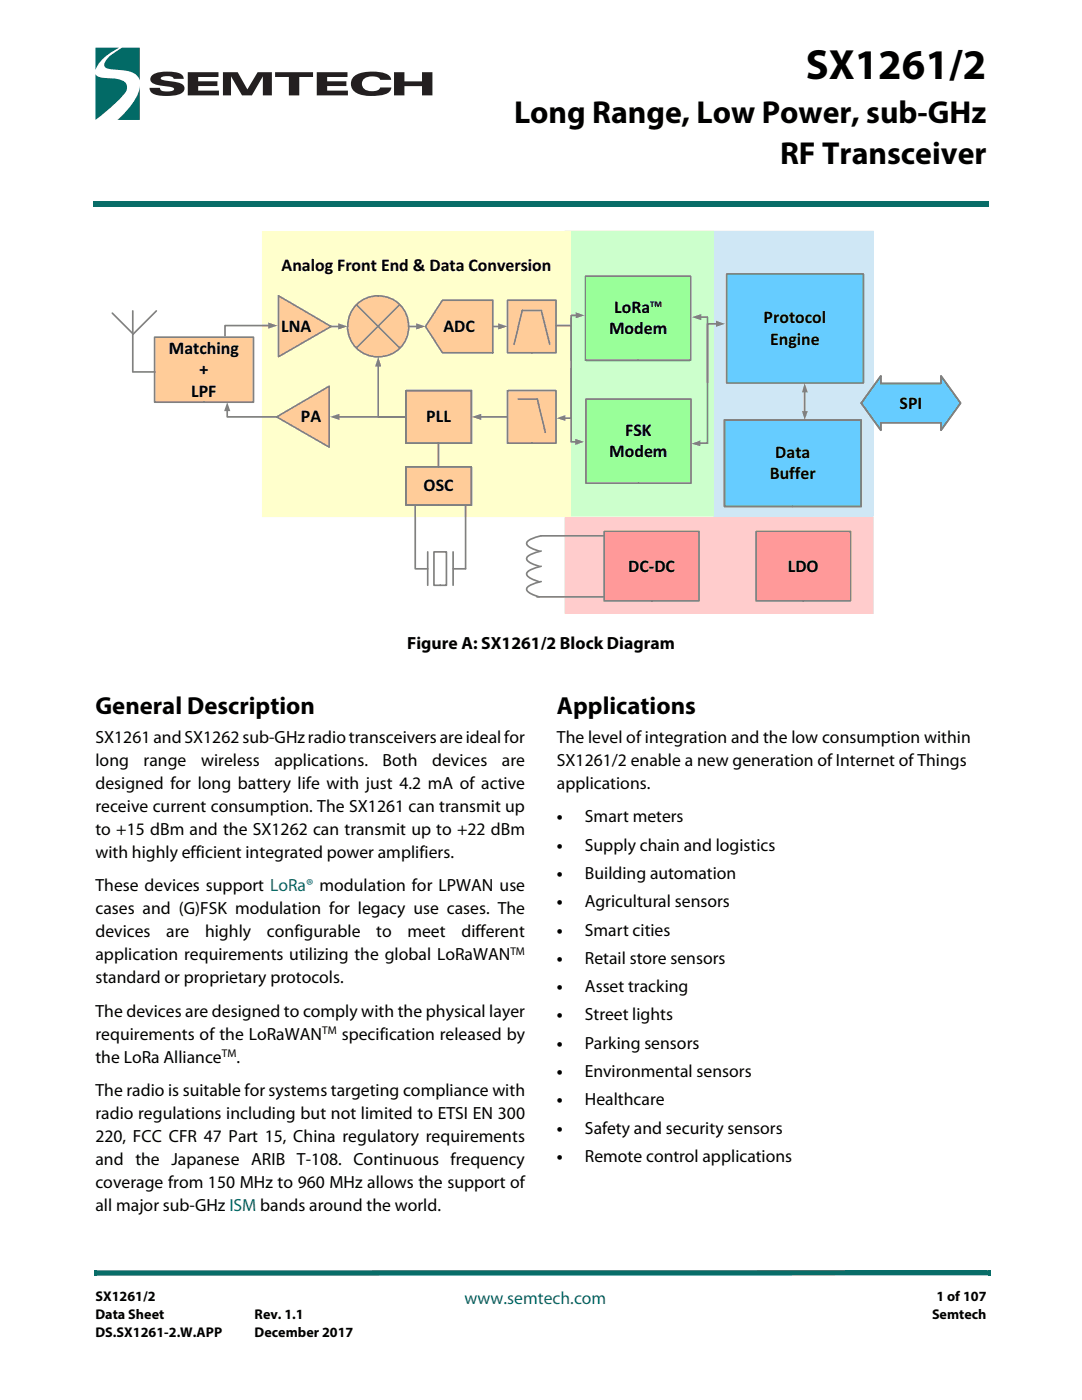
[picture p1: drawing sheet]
<svg xmlns="http://www.w3.org/2000/svg" width="216mm" height="279mm" viewBox="0 0 216 279" stroke-linecap="round" stroke-linejoin="round" font-family="sans-serif">
<defs><g id="words">
<text font-size="8.5" x="160.8" y="15.8">SX1261/2</text>
<g font-size="6.3">
<text x="102.6" y="24.6">Long Range, Low Power, sub-GHz</text>
<text x="155.7" y="32.7">RF Transceiver</text>
</g>
<g font-size="4.9">
<text x="19" y="142.5">General Description</text>
<text x="111.1" y="142.5">Applications</text>
</g>
<g font-size="3.6">
<text x="56.2" y="54.1">Analog Front End &amp; Data Conversion</text>
<text x="122.6" y="62.4">LoRa</text>
<text x="152.4" y="64.5">Protocol</text>
<text x="33.7" y="70.6">Matching</text>
<text x="56.1" y="66.2">LNA</text>
<text x="88.5" y="66.2">ADC</text>
<text x="121.5" y="66.7">Modem</text>
<text x="153.7" y="68.8">Engine</text>
<text x="39.8" y="74.9">+</text>
<text x="38.2" y="79.1">LPF</text>
<text x="179.5" y="81.5">SPI</text>
<text x="60.1" y="84.3">PA</text>
<text x="85.1" y="84.3">PLL</text>
<text x="124.8" y="87">FSK</text>
<text x="121.6" y="91.3">Modem</text>
<text x="153.6" y="95.6">Buffer</text>
<text x="154.7" y="91.4">Data</text>
<text x="84.5" y="98.1">OSC</text>
<text x="125.4" y="114.1">DC-DC</text>
<text x="157.2" y="114.1">LDO</text>
</g>
<g font-size="3.5">
<text x="81.2" y="129.6">Figure A: SX1261/2 Block Diagram</text>
<text x="19" y="148.3">SX1261 and SX1262 sub-GHz radio transceivers are ideal for</text>
<text x="111.1" y="148.3">The level of integration and the low consumption within</text>
<text x="19" y="152.8">long</text>
<text x="28.7" y="152.8">range</text>
<text x="40.1" y="152.8">wireless</text>
<text x="54.8" y="152.8">applications.</text>
<text x="76.3" y="152.8">Both</text>
<text x="86.2" y="152.8">devices</text>
<text x="100.2" y="152.8">are</text>
<text x="111.1" y="152.8">SX1261/2 enable a new generation of Internet of Things</text>
<text x="19" y="157.4">designed for long battery life with just 4.2 mA of active</text>
<text x="111.1" y="157.4">applications.</text>
<text x="19" y="162">receive current consumption. The SX1261 can transmit up</text>
<text x="19" y="166.6">to +15 dBm and the SX1262 can transmit up to +22 dBm</text>
<text x="111.1" y="164.1">•</text>
<text x="116.7" y="164.1">Smart meters</text>
<text x="19" y="171.2">with highly efficient integrated power amplifiers.</text>
<text x="111.1" y="169.8">•</text>
<text x="116.7" y="169.8">Supply chain and logistics</text>
<text x="19" y="177.9">These devices support LoRa® modulation for LPWAN use</text>
<text x="111.1" y="175.4">•</text>
<text x="116.7" y="175.4">Building automation</text>
<text x="19.1" y="182.5">cases and (G)FSK modulation for legacy use cases. The</text>
<text x="111.1" y="181.1">•</text>
<text x="116.7" y="181.1">Agricultural sensors</text>
<text x="19.1" y="187.1">devices</text>
<text x="19.1" y="191.7">application requirements utilizing the global LoRaWAN</text>
<text x="33.2" y="187.1">are</text>
<text x="40.9" y="187.1">highly</text>
<text x="53.3" y="187.1">configurable</text>
<text x="75.1" y="187.1">to</text>
<text x="81.3" y="187.1">meet</text>
<text x="92.1" y="187.1">different</text>
<text x="111.1" y="186.7">•</text>
<text x="116.7" y="186.7">Smart cities</text>
<text x="19" y="196.2">standard or proprietary protocols.</text>
<text x="111.1" y="192.4">•</text>
<text x="116.7" y="192.4">Retail store sensors</text>
<text x="19" y="202.9">The devices are designed to comply with the physical layer</text>
<text x="111.1" y="198">•</text>
<text x="111.1" y="203.6">•</text>
<text x="116.7" y="198">Asset tracking</text>
<text x="116.7" y="203.6">Street lights</text>
<text x="19" y="207.5">requirements of the LoRaWAN</text>
<text x="68.2" y="207.5">specification released by</text>
<text x="111.1" y="209.3">•</text>
<text x="116.7" y="209.3">Parking sensors</text>
<text x="19.1" y="212.1">the LoRa Alliance</text>
<text x="47.2" y="212.1">.</text>
<text x="111.1" y="214.9">•</text>
<text x="116.7" y="214.9">Environmental sensors</text>
<text x="19" y="218.8">The radio is suitable for systems targeting compliance with</text>
<text x="111.1" y="220.6">•</text>
<text x="116.7" y="220.6">Healthcare</text>
<text x="19" y="223.4">radio regulations including but not limited to ETSI EN 300</text>
<text x="111.1" y="226.2">•</text>
<text x="116.7" y="226.2">Safety and security sensors</text>
<text x="19" y="228">220, FCC CFR 47 Part 15, China regulatory requirements</text>
<text x="19" y="232.6">and the Japanese ARIB T-108. Continuous frequency</text>
<text x="111.1" y="231.9">•</text>
<text x="116.7" y="231.9">Remote control applications</text>
<text x="19" y="237.2">coverage from 150 MHz to 960 MHz allows the support of</text>
<text x="19" y="241.8">all major sub-GHz ISM bands around the world.</text>
</g>
<text font-size="3.5" fill="#086d68" x="92.7" y="260.2">www.semtech.com</text>
<g font-size="2.8">
<text x="19.1" y="259.7">SX1261/2</text>
<text x="19.1" y="263.2">Data Sheet</text>
<text x="50.8" y="263.2">Rev. 1.1</text>
<text x="186" y="263.2">Semtech</text>
<text x="186.9" y="259.7">1 of 107</text>
<text x="19.1" y="266.7">DS.SX1261-2.W.APP</text>
<text x="50.8" y="266.7">December 2017</text>
</g>
<g font-size="2.2">
<text x="101.8" y="190.5">TM</text>
<text x="64.3" y="206.4">TM</text>
<text x="44.3" y="211">TM</text>
</g>
<text font-size="1.7" x="129.7" y="61.2">TM</text>
</g></defs>
<g fill="#086d68">
<path d="M18.8 253.5h.5v1.1h-.5z"/>
<path d="M197.1 253.5h.6v1h-.6z"/>
<path d="M19.3 253.5h177.8v1l-177.8 .1z"/>
</g>
<g fill="#fff">
<path d="M19 0h177.8v34.9h-177.8z"/>
<path d="M95.2 0h101.6v34.9h-101.6z"/>
<path d="M19 9.5h67.3v14.4h-67.3z"/>
</g>
<g fill="#006a65">
<path d="M19 14.8a1.49 1.49 0 0 0 1.5 .7l2.3 .2a2.36 2.36 0 0 1 2.5 1.5 2.9 2.9 0 0 1-1.2 2.3l-2.4 2.3-2.7 2.1z"/>
<path d="M27.9 17.1v6.8h-4.5a16.7 16.7 0 0 0 4.2-5.4z"/>
<path d="M19 9.5h4.8a11.7 11.7 0 0 0-4.3 3.5l-.5 1z"/>
<path d="M21.6 11.5l2.7-2h3.6v6.7a2.76 2.76 0 0 0-2.8-2.1l-1.8-.2a2.79 2.79 0 0 1-2.5-.7 2.01 2.01 0 0 1 .8-1.7z"/>
</g>
<g fill="#231f20">
<path d="M30.4 15a6.8 6.8 0 0 1 5.7-.2l.3 .2 .3 .7h-2a1.08 1.08 0 0 0-1.3-.5 1.11 1.11 0 0 0-1.3 .4 1.59 1.59 0 0 0 1.4 .5l1.6 .3a1.76 1.76 0 0 1 1.7 1.2 1.57 1.57 0 0 1-1.5 1.4l-1.4 .1a4.4 4.4 0 0 1-3.9-.9l-.2-.7h2.1a.74 .74 0 0 0 .9 .7 1.9 1.9 0 0 0 1.9-.4 1.3 1.3 0 0 0-1.3-.5l-1.6-.3a1.91 1.91 0 0 1-1.8-1.2z"/>
<path d="M37.5 14.4h6.1v1h-4.1v.8h3.9v1h-3.9v.9h4.2v.9h-6.2z"/>
<path d="M44.5 14.4h2.9l2 3.4 2-3.4h2.8v4.6h-1.7v-3.7l-2.2 3.7h-2l-2.2-3.7v3.7h-1.6z"/>
<path d="M54.9 14.4h7.6v1h-2.8v3.6h-2.1v-3.6h-2.7z"/>
<path d="M63.2 14.4h6.1v1h-4v.8h3.8v1h-3.8v.9h4.1v.9h-6.2z"/>
<path d="M70.7 15.2a7.5 7.5 0 0 1 6.9-.1l.3 .4 .1 .4h-2.1a1.87 1.87 0 0 0-2.3-.6 1.43 1.43 0 0 0-1.4 1.4 1.43 1.43 0 0 0 1.4 1.4l.6 .1a1.54 1.54 0 0 0 1.6-.7h2.3a1.73 1.73 0 0 1-1.6 1.4 7.6 7.6 0 0 1-5.8-.6 2.05 2.05 0 0 1 0-3.1z"/>
<path d="M78.6 14.4h2.1v1.8h3.5v-1.8h2.1v4.6h-2.1v-1.8h-3.5v1.8h-2.1z"/>
</g>
<g fill="#086d68">
<path d="M18.5 40.1h.5v1.1h-.5z"/>
<path d="M19 40.1h178.4v1.1h-178.4z"/>
</g>
<path d="M22.1 46h169.9v76.5h-169.9z" fill="#fff"/>
<path d="M112.6 103.1h61.7v19.4h-61.7z" fill-rule="evenodd" fill="#fcc"/>
<path d="M142.4 46h31.9v57.1h-31.9z" fill-rule="evenodd" fill="#cfe7f5"/>
<path d="M112.6 46h29.8v57.1h-29.8z" fill-rule="evenodd" fill="#cfc"/>
<path d="M116.8 55.1h21v16.8h-21z" fill-rule="evenodd" fill="#9f9"/>
<path d="M116.8 55.1h21v16.8h-21z" fill="none" stroke="#808080" stroke-width=".33"/>
<path d="M52.3 46.1h61.7v57.1h-61.7z" fill-rule="evenodd" fill="#ffc"/>
<path d="M116.9 79.6h21v16.8h-21z" fill-rule="evenodd" fill="#9f9"/>
<path d="M116.9 79.6h21v16.8h-21z" fill="none" stroke="#808080" stroke-width=".33"/>
<path d="M144.6 83.8h27.2v17.3h-27.2z" fill-rule="evenodd" fill="#6cf"/>
<path d="M144.6 83.8h27.2v17.3h-27.2z" fill="none" stroke="#808080" stroke-width=".33"/>
<path d="M88.3 59.9h10v10.5h-10l-3.4-5.2z" fill-rule="evenodd" fill="#fc9"/>
<path d="M88.3 59.9h10v10.5h-10l-3.4-5.2z" fill="none" stroke="#808080" stroke-width=".33"/>
<path d="M101.3 59.9h9.7v10.5h-9.7z" fill-rule="evenodd" fill="#fc9"/>
<path d="M101.3 59.9h9.7v10.5h-9.7z" fill="none" stroke="#808080" stroke-width=".33"/>
<path d="M101.3 78h9.7v10.4h-9.7z" fill-rule="evenodd" fill="#fc9"/>
<path d="M101.3 78h9.7v10.4h-9.7z" fill="none" stroke="#808080" stroke-width=".33"/>
<circle cx="75.5" cy="65.2" r="6.1" fill="#fc9"/>
<path d="M75.5 59a6.1 6.1 0 0 0-6.2 6.1 6.1 6.1 0 0 0 6.1 6.2 6.1 6.1 0 0 0 6.2-6.2l-.1 .1a5.9 5.9 0 0 0-6-6.1M81.5 65.2h1.6" fill="none" stroke="#808080" stroke-width=".33"/>
<path d="M83 64.5l1.9 .7-1.9 .6z" fill="#808080"/>
<path d="M98.3 65.2h1.2" fill="none" stroke="#808080" stroke-width=".33"/>
<path d="M99.4 64.5l1.9 .7-1.9 .6z" fill="#808080"/>
<path d="M55.2 83.2l10.5-6.1v12.1z" fill="#fc9"/>
<path d="M55.2 83.2l10.5-6.1v12.1z" fill="none" stroke="#808080" stroke-width=".33"/>
<path d="M55.6 59l10.5 6.2-10.5 6z" fill="#fc9"/>
<path d="M55.6 59l10.5 6.2-10.5 6z" fill="none" stroke="#808080" stroke-width=".33"/>
<path d="M30.8 67.3h19.8v13h-19.8z" fill-rule="evenodd" fill="#fc9"/>
<path d="M30.8 67.3h19.8v13h-19.8zM95.9 83.2h5.4" fill="none" stroke="#808080" stroke-width=".33"/>
<path d="M94.1 83.2l1.9-.6v1.2z" fill="#808080"/>
<path d="M67.7 83.2h13.5" fill="none" stroke="#808080" stroke-width=".33"/>
<path d="M65.9 83.2l1.8-.6v1.2z" fill="#808080"/>
<path d="M66.1 65.2h1.5" fill="none" stroke="#808080" stroke-width=".33"/>
<path d="M67.5 64.5l1.8 .7-1.8 .6z" fill="#808080"/>
<path d="M75.5 73.1v10.1h5.7" fill="none" stroke="#808080" stroke-width=".33"/>
<path d="M75.5 71.2l.6 2h-1.2z" fill="#808080"/>
<path d="M26.5 62v12.2M26.6 74.2h4.2M31.2 62l-4.6 4.7-4.2-4.2M71.1 60.8l8.6 8.6M79.7 60.8l-8.6 8.6M102.6 68.7l1.6-6.7h3.8l1.7 6.7M103.4 79.6h3.8l1.6 6.7" fill="none" stroke="#808080" stroke-width=".33"/>
<path d="M86.6 110.1h2.5v6.7h-2.5z" fill-rule="evenodd" fill="#fff"/>
<path d="M82.9 100.4v13.1h2.4M85.3 110.1v6.7M86.6 110.1h2.5v6.7h-2.5zM90.4 110.1v6.7M92.9 100.4v13.1h-2.5" fill="none" stroke="#808080" stroke-width=".33"/>
<path d="M150.9 106.1h18.8v13.8h-18.8z" fill-rule="evenodd" fill="#f99"/>
<path d="M150.9 106.1h18.8v13.8h-18.8z" fill="none" stroke="#808080" stroke-width=".33"/>
<path d="M120.6 106.1h18.9v13.8h-18.9z" fill-rule="evenodd" fill="#f99"/>
<path d="M107.1 119.1h13.5M108 110l-1.4 .4-.9 .4-.5 .4a1.02 1.02 0 0 0 .9 1.3l1.5 .5M108 113l-1.4 .4-.9 .4-.5 .4a1.04 1.04 0 0 0 .9 1.3l1.5 .6M108 116.1l-1.4 .4-.9 .4-.5 .4a1.03 1.03 0 0 0 .9 1.3l1.5 .5M108 106.9l-1.4 .4-.9 .4-.5 .4a1.03 1.03 0 0 0 .9 1.3l1.5 .6M108 106.9h12.6M120.6 106.1h18.9v13.8h-18.9z" fill="none" stroke="#808080" stroke-width=".33"/>
<path d="M175.8 75v1.5h12v-1.5l3.9 5.4-3.9 5.5v-1.5h-12v1.5l-4-5.5z" fill-rule="evenodd" fill="#6cf"/>
<path d="M175.8 75v1.5h12v-1.5l3.9 5.4-3.9 5.5v-1.5h-12v1.5l-4-5.5z" fill="none" stroke="#808080" stroke-width=".33"/>
<path d="M145 54.7h27.3v21.7h-27.3z" fill-rule="evenodd" fill="#6cf"/>
<path d="M145 54.7h27.3v21.7h-27.3zM160.6 78.1v4" fill="none" stroke="#808080" stroke-width=".33"/>
<g fill="#808080">
<path d="M160.6 76.4l.6 1.9h-1.2z"/>
<path d="M160 82h1.2l-.6 1.8z"/>
</g>
<path d="M141.2 63.3v25.1h-1.6" fill="none" stroke="#808080" stroke-width=".33"/>
<path d="M138 88.5l1.8-.6v1.2z" fill="#808080"/>
<path d="M81 93.2h13.1v7.6h-13.1z" fill-rule="evenodd" fill="#fc9"/>
<path d="M81 93.2h13.1v7.6h-13.1z" fill="none" stroke="#808080" stroke-width=".33"/>
<path d="M81 78h13.1v10.4h-13.1z" fill-rule="evenodd" fill="#fc9"/>
<path d="M81 78h13.1v10.4h-13.1zM114 63.5v24.6M143 64.6h-1.8v11.8M87.5 88.5v4.7" fill="none" stroke="#808080" stroke-width=".33"/>
<path d="M142.9 64l1.7 .6-1.7 .6z" fill="#808080"/>
<path d="M114 73.5v10h-1.3" fill="none" stroke="#808080" stroke-width=".33"/>
<path d="M111 83.5l1.8-.7v1.2z" fill="#808080"/>
<path d="M115 62.9h-1v9" fill="none" stroke="#808080" stroke-width=".33"/>
<path d="M114.9 62.3l1.7 .6-1.7 .7z" fill="#808080"/>
<path d="M114 88.2h1" fill="none" stroke="#808080" stroke-width=".33"/>
<path d="M114.8 87.6l1.8 .6-1.8 .6z" fill="#808080"/>
<path d="M139.8 63.3h1.3" fill="none" stroke="#808080" stroke-width=".33"/>
<path d="M138.1 63.3l1.8-.6v1.2z" fill="#808080"/>
<path d="M53.7 65h-8.8v2M111 65h3" fill="none" stroke="#808080" stroke-width=".33"/>
<path d="M53.5 64.4l1.9 .6-1.9 .6z" fill="#808080"/>
<path d="M45.3 82v1.2h10.1" fill="none" stroke="#808080" stroke-width=".33"/>
<path d="M45.3 80.3l.7 1.7h-1.3z" fill="#808080"/>
<use href="#words"/>
</svg>
